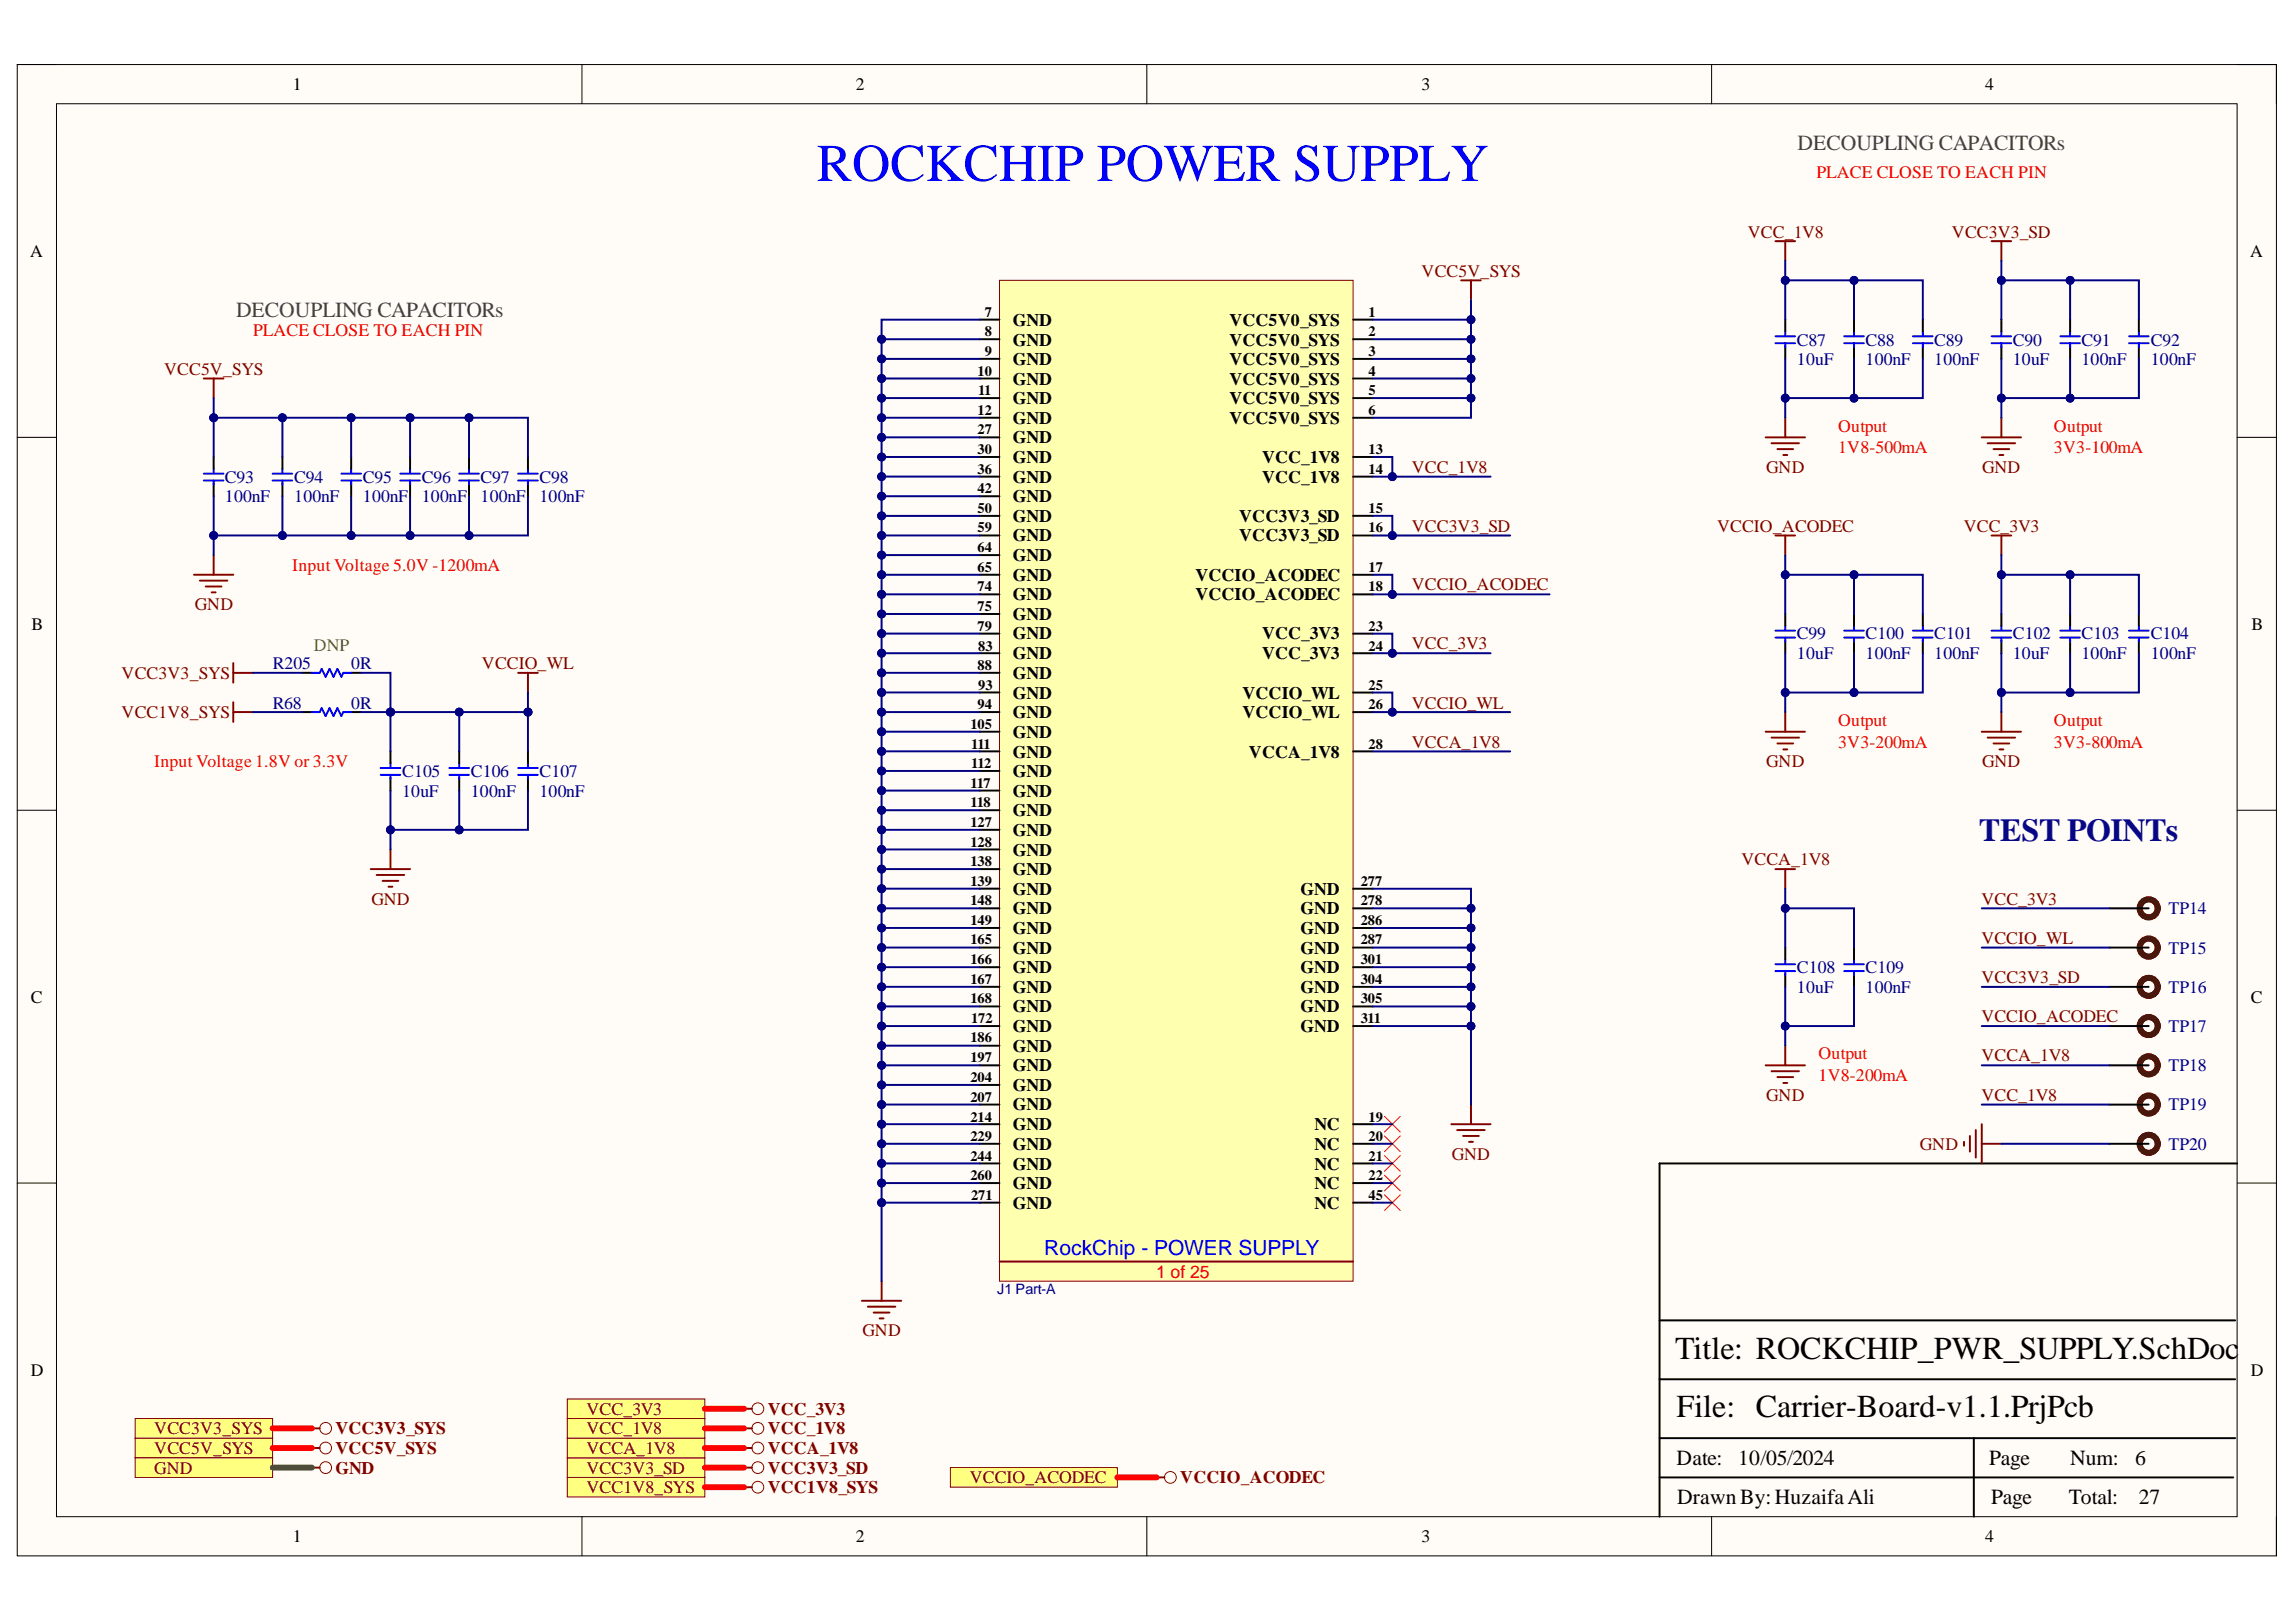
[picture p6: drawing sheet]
<svg xmlns="http://www.w3.org/2000/svg" width="297mm" height="210mm" viewBox="0 0 297 210" stroke-linecap="round" stroke-linejoin="round" font-family="sans-serif">
<defs><g id="words">
<text font-size="6.8" fill="#00f" x="105.7" y="23.4">ROCKCHIP POWER SUPPLY</text>
<text font-size="4.1" fill="#0b0b8e" x="256" y="108.8">TEST POINTs</text>
<g font-size="4.1">
<text x="216.7" y="175.8">Title: ROCKCHIP_PWR_SUPPLY.SchDoc</text>
<text x="216.9" y="183.4">File: Carrier-Board-v1.1.PrjPcb</text>
</g>
<g font-size="2.8" fill="#434343">
<text x="232.6" y="19.4">DECOUPLING CAPACITORs</text>
<text x="30.5" y="41.1">DECOUPLING CAPACITORs</text>
</g>
<g font-size="2.8">
<text x="216.9" y="189.6">Date:</text>
<text x="224.9" y="189.6">10/05/2024</text>
<text x="257.3" y="189.6">Page</text>
<text x="267.8" y="189.6">Num:</text>
<text x="276.2" y="189.6">6</text>
<text x="217" y="194.7">DrawnBy:HuzaifaAli</text>
<text x="257.6" y="194.7">Page</text>
<text x="267.7" y="194.7">Total:</text>
<text x="276.7" y="194.7">27</text>
</g>
<text font-size="2.7" fill="#00f" x="135.1" y="162.5">RockChip - POWER SUPPLY</text>
<g font-size="2.3">
<text x="37.9" y="11.7">1</text>
<text x="110.7" y="11.7">2</text>
<text x="183.9" y="11.7">3</text>
<text x="256.8" y="11.7">4</text>
<text x="3.9" y="33.3">A</text>
<text x="291.1" y="33.3">A</text>
<text x="131" y="42.2">GND</text>
<text x="131" y="47.2">GND</text>
<text x="131" y="44.7">GND</text>
<text x="159" y="42.2">VCC5V0_SYS</text>
<text x="159" y="44.7">VCC5V0_SYS</text>
<text x="159" y="47.2">VCC5V0_SYS</text>
<text x="131" y="52.3">GND</text>
<text x="131" y="49.8">GND</text>
<text x="159" y="49.8">VCC5V0_SYS</text>
<text x="159" y="52.3">VCC5V0_SYS</text>
<text x="131" y="57.4">GND</text>
<text x="131" y="54.9">GND</text>
<text x="131" y="59.9">GND</text>
<text x="159" y="54.9">VCC5V0_SYS</text>
<text x="163.3" y="59.9">VCC_1V8</text>
<text x="131" y="62.5">GND</text>
<text x="131" y="65">GND</text>
<text x="163.3" y="62.5">VCC_1V8</text>
<text x="131" y="70.1">GND</text>
<text x="131" y="67.5">GND</text>
<text x="160.3" y="67.5">VCC3V3_SD</text>
<text x="160.3" y="70.1">VCC3V3_SD</text>
<text x="131" y="75.1">GND</text>
<text x="131" y="77.7">GND</text>
<text x="131" y="72.6">GND</text>
<text x="154.6" y="75.1">VCCIO_ACODEC</text>
<text x="154.6" y="77.7">VCCIO_ACODEC</text>
<text x="4.1" y="81.5">B</text>
<text x="131" y="80.2">GND</text>
<text x="131" y="82.8">GND</text>
<text x="163.3" y="82.8">VCC_3V3</text>
<text x="291.3" y="81.5">B</text>
<text x="131" y="85.3">GND</text>
<text x="131" y="87.8">GND</text>
<text x="163.3" y="85.3">VCC_3V3</text>
<text x="131" y="90.4">GND</text>
<text x="131" y="95.5">GND</text>
<text x="131" y="93">GND</text>
<text x="160.7" y="90.4">VCCIO_WL</text>
<text x="160.7" y="93">VCCIO_WL</text>
<text x="131" y="98.1">GND</text>
<text x="131" y="100.6">GND</text>
<text x="161.6" y="98.1">VCCA_1V8</text>
<text x="131" y="103.1">GND</text>
<text x="131" y="105.7">GND</text>
<text x="131" y="108.2">GND</text>
<text x="131" y="113.3">GND</text>
<text x="131" y="110.7">GND</text>
<text x="131" y="115.8">GND</text>
<text x="131" y="118.3">GND</text>
<text x="168.3" y="115.8">GND</text>
<text x="168.3" y="118.3">GND</text>
<text x="131" y="120.9">GND</text>
<text x="131" y="125.9">GND</text>
<text x="131" y="123.4">GND</text>
<text x="168.3" y="123.4">GND</text>
<text x="168.3" y="120.9">GND</text>
<text x="168.3" y="125.9">GND</text>
<text x="4" y="129.7">C</text>
<text x="131" y="131">GND</text>
<text x="131" y="128.5">GND</text>
<text x="168.3" y="128.5">GND</text>
<text x="168.3" y="131">GND</text>
<text x="291.2" y="129.7">C</text>
<text x="131" y="136.1">GND</text>
<text x="131" y="133.6">GND</text>
<text x="168.3" y="133.6">GND</text>
<text x="131" y="138.6">GND</text>
<text x="131" y="143.7">GND</text>
<text x="131" y="141.2">GND</text>
<text x="131" y="148.9">GND</text>
<text x="131" y="146.2">GND</text>
<text x="170" y="146.2">NC</text>
<text x="170" y="148.9">NC</text>
<text x="131" y="151.4">GND</text>
<text x="131" y="153.9">GND</text>
<text x="170" y="151.4">NC</text>
<text x="170" y="153.9">NC</text>
<text x="131" y="156.5">GND</text>
<text x="170" y="156.5">NC</text>
<text x="4" y="178">D</text>
<text x="291.2" y="178">D</text>
<text x="37.9" y="199.6">1</text>
<text x="110.7" y="199.6">2</text>
<text x="183.9" y="199.6">3</text>
<text x="256.8" y="199.6">4</text>
</g>
<g font-size="2.3" fill="#f00">
<text x="235" y="23.1">PLACE CLOSE TO EACH PIN</text>
<text x="32.7" y="43.4">PLACE CLOSE TO EACH PIN</text>
<text x="237.8" y="58.7">1V8-500mA</text>
<text x="237.8" y="55.9">Output</text>
<text x="265.7" y="58.7">3V3-100mA</text>
<text x="265.7" y="55.9">Output</text>
<text x="37.8" y="73.9">Input Voltage 5.0V -1200mA</text>
<text x="237.8" y="94">Output</text>
<text x="265.7" y="94">Output</text>
<text x="20" y="99.3">Input Voltage 1.8V or 3.3V</text>
<text x="237.8" y="96.8">3V3-200mA</text>
<text x="265.7" y="96.8">3V3-800mA</text>
<text x="235.3" y="137.1">Output</text>
<text x="235.3" y="139.9">1V8-200mA</text>
<text x="149.6" y="165.3">1 of 25</text>
</g>
<g font-size="2.3" fill="#800000">
<text x="183.9" y="35.8">VCC5V_SYS</text>
<text x="226.1" y="30.8">VCC_1V8</text>
<text x="252.5" y="30.8">VCC3V3_SD</text>
<text x="21.2" y="48.5">VCC5V_SYS</text>
<text x="182.6" y="61.2">VCC_1V8</text>
<text x="228.5" y="61.2">GND</text>
<text x="256.4" y="61.2">GND</text>
<text x="182.6" y="68.8">VCC3V3_SD</text>
<text x="222.2" y="68.8">VCCIO_ACODEC</text>
<text x="254" y="68.8">VCC_3V3</text>
<text x="182.6" y="76.4">VCCIO_ACODEC</text>
<text x="25.2" y="78.9">GND</text>
<text x="15.7" y="87.8">VCC3V3_SYS</text>
<text x="62.3" y="86.6">VCCIO_WL</text>
<text x="182.6" y="84">VCC_3V3</text>
<text x="15.7" y="93">VCC1V8_SYS</text>
<text x="182.6" y="91.7">VCCIO_WL</text>
<text x="182.6" y="96.8">VCCA_1V8</text>
<text x="228.5" y="99.3">GND</text>
<text x="256.4" y="99.3">GND</text>
<text x="225.3" y="112">VCCA_1V8</text>
<text x="48.1" y="117.1">GND</text>
<text x="256.3" y="117.1">VCC_3V3</text>
<text x="256.3" y="122.1">VCCIO_WL</text>
<text x="256.3" y="127.2">VCC3V3_SD</text>
<text x="256.3" y="137.4">VCCA_1V8</text>
<text x="256.3" y="132.3">VCCIO_ACODEC</text>
<text x="228.5" y="142.4">GND</text>
<text x="256.3" y="142.4">VCC_1V8</text>
<text x="248.4" y="148.9">GND</text>
<text x="187.8" y="150.1">GND</text>
<text x="111.6" y="172.9">GND</text>
<text x="20" y="185.6">VCC3V3_SYS</text>
<text x="43.4" y="185.6">VCC3V3_SYS</text>
<text x="75.9" y="185.6">VCC_1V8</text>
<text x="75.9" y="183.1">VCC_3V3</text>
<text x="99.3" y="185.6">VCC_1V8</text>
<text x="99.3" y="183.1">VCC_3V3</text>
<text x="20" y="188.2">VCC5V_SYS</text>
<text x="20" y="190.7">GND</text>
<text x="43.4" y="188.2">VCC5V_SYS</text>
<text x="43.4" y="190.7">GND</text>
<text x="75.9" y="190.7">VCC3V3_SD</text>
<text x="75.9" y="188.2">VCCA_1V8</text>
<text x="99.3" y="190.7">VCC3V3_SD</text>
<text x="99.3" y="188.2">VCCA_1V8</text>
<text x="125.5" y="192">VCCIO_ACODEC</text>
<text x="152.7" y="192">VCCIO_ACODEC</text>
<text x="75.9" y="193.2">VCC1V8_SYS</text>
<text x="99.3" y="193.2">VCC1V8_SYS</text>
</g>
<g font-size="2.3" fill="#000080">
<text x="232.5" y="44.7">C87</text>
<text x="232.5" y="47.2">10uF</text>
<text x="241.4" y="44.7">C88</text>
<text x="241.4" y="47.2">100nF</text>
<text x="250.2" y="44.7">C89</text>
<text x="250.2" y="47.2">100nF</text>
<text x="260.4" y="44.7">C90</text>
<text x="260.4" y="47.2">10uF</text>
<text x="269.3" y="44.7">C91</text>
<text x="269.3" y="47.2">100nF</text>
<text x="278.2" y="44.7">C92</text>
<text x="278.2" y="47.2">100nF</text>
<text x="29.1" y="62.5">C93</text>
<text x="29.1" y="65">100nF</text>
<text x="38.1" y="62.5">C94</text>
<text x="38.1" y="65">100nF</text>
<text x="47" y="62.5">C95</text>
<text x="47" y="65">100nF</text>
<text x="54.6" y="62.5">C96</text>
<text x="54.6" y="65">100nF</text>
<text x="62.2" y="62.5">C97</text>
<text x="62.2" y="65">100nF</text>
<text x="69.8" y="62.5">C98</text>
<text x="69.8" y="65">100nF</text>
<text x="232.5" y="82.8">C99</text>
<text x="241.4" y="82.8">C100</text>
<text x="250.2" y="82.8">C101</text>
<text x="260.4" y="82.8">C102</text>
<text x="269.3" y="82.8">C103</text>
<text x="278.2" y="82.8">C104</text>
<text x="35.3" y="86.6">R205</text>
<text x="45.4" y="86.6">0R</text>
<text x="232.5" y="85.3">10uF</text>
<text x="241.4" y="85.3">100nF</text>
<text x="250.2" y="85.3">100nF</text>
<text x="260.4" y="85.3">10uF</text>
<text x="269.3" y="85.3">100nF</text>
<text x="278.2" y="85.3">100nF</text>
<text x="35.3" y="91.7">R68</text>
<text x="45.4" y="91.7">0R</text>
<text x="52" y="100.6">C105</text>
<text x="60.9" y="100.6">C106</text>
<text x="69.8" y="100.6">C107</text>
<text x="52" y="103.1">10uF</text>
<text x="60.9" y="103.1">100nF</text>
<text x="69.8" y="103.1">100nF</text>
<text x="280.5" y="118.3">TP14</text>
<text x="232.5" y="125.9">C108</text>
<text x="241.4" y="125.9">C109</text>
<text x="280.5" y="123.4">TP15</text>
<text x="232.5" y="128.5">10uF</text>
<text x="241.4" y="128.5">100nF</text>
<text x="280.5" y="128.5">TP16</text>
<text x="280.5" y="133.6">TP17</text>
<text x="280.5" y="143.7">TP19</text>
<text x="280.5" y="138.6">TP18</text>
<text x="280.5" y="148.9">TP20</text>
</g>
<text font-size="2.3" fill="#0f0" x="40.6" y="84.3">DNP</text>
<g font-size="1.9">
<text x="127.4" y="41">7</text>
<text x="177.1" y="41">1</text>
<text x="127.4" y="46.1">9</text>
<text x="127.4" y="43.5">8</text>
<text x="177.1" y="43.5">2</text>
<text x="177.1" y="46.1">3</text>
<text x="126.5" y="48.6">10</text>
<text x="126.5" y="53.7">12</text>
<text x="126.6" y="51.1">11</text>
<text x="177.1" y="48.6">4</text>
<text x="177.1" y="51.1">5</text>
<text x="177.1" y="53.7">6</text>
<text x="126.5" y="56.2">27</text>
<text x="126.5" y="58.7">30</text>
<text x="177.1" y="58.7">13</text>
<text x="126.5" y="61.3">36</text>
<text x="126.5" y="63.8">42</text>
<text x="177.1" y="61.3">14</text>
<text x="126.5" y="68.9">59</text>
<text x="126.5" y="71.4">64</text>
<text x="126.5" y="66.4">50</text>
<text x="177.1" y="66.4">15</text>
<text x="177.1" y="68.9">16</text>
<text x="126.5" y="74">65</text>
<text x="126.5" y="76.5">74</text>
<text x="177.1" y="74">17</text>
<text x="177.1" y="76.5">18</text>
<text x="126.5" y="79.1">75</text>
<text x="126.5" y="81.7">79</text>
<text x="177.1" y="81.7">23</text>
<text x="126.5" y="86.7">88</text>
<text x="126.6" y="84.2">83</text>
<text x="126.6" y="89.3">93</text>
<text x="177.1" y="84.2">24</text>
<text x="177.1" y="89.3">25</text>
<text x="125.5" y="94.3">105</text>
<text x="126.5" y="91.8">94</text>
<text x="177.1" y="91.8">26</text>
<text x="125.5" y="101.9">117</text>
<text x="125.6" y="96.9">111</text>
<text x="125.6" y="99.4">112</text>
<text x="177.1" y="96.9">28</text>
<text x="125.5" y="107">127</text>
<text x="125.5" y="104.5">118</text>
<text x="125.5" y="112.1">138</text>
<text x="125.5" y="109.5">128</text>
<text x="125.5" y="114.6">139</text>
<text x="125.5" y="119.7">149</text>
<text x="125.5" y="117.2">148</text>
<text x="176" y="114.6">277</text>
<text x="176" y="117.2">278</text>
<text x="176" y="119.7">286</text>
<text x="125.5" y="124.8">166</text>
<text x="125.5" y="122.2">165</text>
<text x="176" y="122.2">287</text>
<text x="176" y="124.8">301</text>
<text x="125.5" y="129.8">168</text>
<text x="125.5" y="127.3">167</text>
<text x="176" y="127.3">304</text>
<text x="176" y="129.8">305</text>
<text x="125.5" y="134.9">186</text>
<text x="125.5" y="137.4">197</text>
<text x="125.6" y="132.4">172</text>
<text x="176" y="132.4">311</text>
<text x="125.5" y="142.6">207</text>
<text x="125.5" y="140.1">204</text>
<text x="125.5" y="147.7">229</text>
<text x="125.5" y="145.1">214</text>
<text x="177.1" y="145.1">19</text>
<text x="177.1" y="147.7">20</text>
<text x="125.5" y="150.2">244</text>
<text x="125.5" y="152.7">260</text>
<text x="125.6" y="155.3">271</text>
<text x="177.1" y="150.2">21</text>
<text x="177.1" y="155.3">45</text>
<text x="177.1" y="152.7">22</text>
</g>
<text font-size="1.9" fill="#000080" x="129" y="167.4">J1 Part-A</text>
</g></defs>
<path d="M2.2 8.4h292.3v192.9h-292.3z" fill-rule="evenodd" fill="#fffcf8"/>
<path d="M2.2 8.4h292.3v192.9h-292.3z" fill="none" stroke="#000" stroke-width=".13"/>
<path d="M7.3 13.4h282.1v182.9h-282.1z" fill-rule="evenodd" fill="#fffcf8"/>
<g fill="none" stroke="#000" stroke-width=".13">
<path d="M2.2 8.3h5.1M7.3 13.4h282.1v182.9h-282.1zM75.3 8.3v5.1M148.4 8.3v5.1M221.4 8.4v5M289.4 8.4h5.1v5M2.2 56.6h5.1M289.4 56.6h5.1M2.2 104.9h5.1M289.4 104.9h5.1M2.2 153.1h5.1M289.4 153.1h5.1"/>
<path d="M75.3 196.3v5M148.4 196.3v5M221.4 196.3v5M294.5 196.3v5"/>
</g>
<g fill="none" stroke="#000" stroke-width=".25">
<path d="M27.6 59.1v1.6M36.5 59.1v1.6M45.4 59.1v1.6M53.1 59.1v1.6M60.7 59.1v1.6M68.3 59.1v1.6M231 41.4v1.5M231 44.8v1.6M239.9 41.4v1.5M239.9 44.8v1.6M248.8 41.4v1.5M248.8 44.8v1.6"/>
<path d="M258.9 41.4v1.5M258.9 44.8v1.6M267.8 41.4v1.5M267.8 44.8v1.6M276.7 41.4v1.5M276.7 44.8v1.6M27.6 62.6v1.6M36.5 62.6v1.6M45.4 62.6v1.6M53.1 62.6v1.6M60.7 62.6v1.6M68.3 62.6v1.6"/>
<path d="M231 79.5v1.5M239.9 79.5v1.5M248.8 79.5v1.5M258.9 79.5v1.5M267.8 79.5v1.5M276.7 79.5v1.5M39.1 92.1h1.2M39.1 87.1h1.2M45.4 92.1h1.3M45.4 87.1h1.3M50.5 97.2v1.6M59.4 97.2v1.6"/>
<path d="M68.3 97.2v1.6M231 82.9v1.6M239.9 82.9v1.6M248.8 82.9v1.6M258.9 82.9v1.6M267.8 82.9v1.6M276.7 82.9v1.6M50.5 100.7v1.6M59.4 100.7v1.6M68.3 100.7v1.6M272.9 117.5h5.1M231 122.6v1.5"/>
<path d="M231 126.1v1.6M239.9 122.6v1.5M239.9 126.1v1.6M272.9 137.9h5.1M272.9 132.8h5.1M272.9 127.7h5.1M272.9 122.6h5.1M272.9 142.9h5.1M272.9 148h5.1M289.4 150.6h-74.7v45.7M214.7 178.5h74.5M214.7 170.9h74.5"/>
<path d="M214.7 191.2h74.2M214.7 186.1h74.5M255.4 186.1v10.2"/>
</g>
<path d="M179.1 144.5l2.1 2M179.1 147l2.1 2M179.1 149.6l2.1 2M179.1 152.1l2.1 2M179.1 154.6l2.1 2.1M181.2 144.5l-2.1 2M181.2 147l-2.1 2M181.2 149.6l-2.1 2M181.2 152.1l-2.1 2M181.2 154.6l-2.1 2.1" fill="none" stroke="#f00" stroke-width=".13"/>
<g fill="none" stroke="#800000" stroke-width=".25">
<path d="M229.7 31.2h2.5M231 31.2v2.5M257.7 31.2h2.5M258.9 31.2v2.5M26.4 49h2.5M27.6 49v2.5M228.4 56.6h5.1M229.2 57.4h3.5M229.9 58.1h2.1M230.7 58.9h.5M231 54.1v2.5M256.4 56.6h5.1"/>
<path d="M257.1 57.4h3.6M257.9 58.1h2M258.7 58.9h.5M258.9 54.1v2.5M25.1 74.4h5.1M25.9 75.1h3.5M26.6 75.9h2.1M27.4 76.7h.5M27.6 71.8v2.6M229.7 69.3h2.5M231 69.3v2.5M257.7 69.3h2.5"/>
<path d="M258.9 69.3v2.5M30.2 87.1h2.5M30.2 85.8v2.5M30.2 90.9v2.5M30.2 92.1h2.5M67 87.1h2.6M68.3 87.1v2.5M228.4 94.7h5.1M229.2 95.5h3.5M229.9 96.2h2.1M230.7 97h.5M231 92.2v2.5"/>
<path d="M256.4 94.7h5.1M257.1 95.5h3.6M257.9 96.2h2M258.7 97h.5M258.9 92.2v2.5M48 112.5h5.1M48.7 113.2h3.6M49.5 114h2M50.3 114.8h.5M50.5 109.9v2.6M229.7 112.5h2.5M231 112.5v2.5"/>
<path d="M228.4 137.9h5.1M229.2 138.6h3.5M229.9 139.4h2.1M231 135.3v2.6M187.8 145.5h5M188.5 146.2h3.6M189.3 147h2M190 147.8h.6M190.3 142.9v2.6M230.7 140.1h.5M111.5 168.3h5.1M112.3 169.1h3.5"/>
<path d="M113 169.9h2.1M113.8 170.6h.5M114.1 165.8v2.5"/>
</g>
<g fill="none" stroke="#00f" stroke-width=".25">
<path d="M229.7 44.4h2.5M229.7 43.5h2.5M231 42.9v.5M231 44.4v.5M238.6 44.4h2.5M238.6 43.5h2.5M239.9 42.9v.5M239.9 44.4v.5M247.5 44.4h2.5M247.5 43.5h2.5M248.8 42.9v.5M248.8 44.4v.5"/>
<path d="M257.7 44.4h2.5M257.7 43.5h2.5M258.9 42.9v.5M258.9 44.4v.5M266.5 44.4h2.6M266.5 43.5h2.6M267.8 42.9v.5M267.8 44.4v.5M275.4 44.4h2.6M275.4 43.5h2.6M276.7 42.9v.5M276.7 44.4v.5"/>
<path d="M26.4 62.2h2.5M26.4 61.3h2.5M27.6 60.7v.5M27.6 62.2v.5M35.3 62.2h2.5M35.3 61.3h2.5M36.5 60.7v.5M36.5 62.2v.5M44.2 62.2h2.5M44.2 61.3h2.5M45.4 60.7v.5M45.4 62.2v.5"/>
<path d="M51.8 62.2h2.5M51.8 61.3h2.5M53.1 60.7v.5M53.1 62.2v.5M59.4 62.2h2.6M59.4 61.3h2.6M60.7 60.7v.5M60.7 62.2v.5M67 62.2h2.6M67 61.3h2.6M68.3 60.7v.5M68.3 62.2v.5"/>
<path d="M40.3 92.1h1.1l.2-.5 .5 1.1 .5-1.1 .5 1.1 .6-1.1 .5 1.1 .2-.6h1M40.3 87.1h1.1l.2-.5 .5 1 .5-1 .5 1 .6-1 .5 1 .2-.5h1M49.2 99.4h2.6M50.5 98.8v.5M58.1 99.4h2.6M59.4 98.8v.5M67 99.4h2.6M68.3 98.8v.5M229.7 82.5h2.5M229.7 81.6h2.5M231 81v.5M231 82.5v.5"/>
<path d="M238.6 82.5h2.5M238.6 81.6h2.5M239.9 81v.5M239.9 82.5v.5M247.5 82.5h2.5M247.5 81.6h2.5M248.8 81v.5M248.8 82.5v.5M257.7 82.5h2.5M257.7 81.6h2.5M258.9 81v.5M258.9 82.5v.5"/>
<path d="M266.5 82.5h2.6M266.5 81.6h2.6M267.8 81v.5M267.8 82.5v.5M275.4 82.5h2.6M275.4 81.6h2.6M276.7 81v.5M276.7 82.5v.5M49.2 100.3h2.6M50.5 100.3v.5M58.1 100.3h2.6M59.4 100.3v.5"/>
<path d="M67 100.3h2.6M68.3 100.3v.5M229.7 125.7h2.5M229.7 124.8h2.5M231 124.1v.6M231 125.7v.5M238.6 125.7h2.5M238.6 124.8h2.5M239.9 124.1v.6M239.9 125.7v.5"/>
</g>
<g fill="none" stroke="#5b0f00" stroke-width=".76">
<circle cx="278" cy="117.6" r="1.17"/>
<circle cx="278" cy="117.5" r="1.17"/>
<circle cx="278" cy="122.6" r="1.17"/>
<circle cx="278" cy="137.9" r="1.17"/>
<circle cx="278" cy="127.7" r="1.17"/>
<circle cx="278" cy="132.8" r="1.17"/>
<circle cx="278" cy="142.9" r="1.17"/>
<circle cx="278" cy="148" r="1.17"/>
</g>
<path d="M17.5 186.1h17.8v2.6h-17.8z" fill-rule="evenodd" fill="#ffff80"/>
<g fill="none" stroke="#800000" stroke-width=".13">
<path d="M17.5 186.1h17.8v2.6h-17.8z"/>
<circle cx="42.1" cy="187.4" r=".76"/>
</g>
<path d="M40.4 187.4h1" fill="none" stroke="#800000" stroke-width=".25"/>
<path d="M17.5 188.7h17.8v2.5h-17.8z" fill-rule="evenodd" fill="#ffff80"/>
<g fill="none" stroke="#800000" stroke-width=".13">
<path d="M17.5 188.7h17.8v2.5h-17.8z"/>
<circle cx="42.1" cy="189.9" r=".76"/>
</g>
<path d="M40.4 189.9h1" fill="none" stroke="#800000" stroke-width=".25"/>
<path d="M17.5 183.6h17.8v2.5h-17.8z" fill-rule="evenodd" fill="#ffff80"/>
<g fill="none" stroke="#800000" stroke-width=".13">
<path d="M17.5 183.6h17.8v2.5h-17.8z"/>
<circle cx="42.1" cy="184.8" r=".76"/>
</g>
<path d="M40.4 184.8h1" fill="none" stroke="#800000" stroke-width=".25"/>
<path d="M73.4 188.7h17.8v2.5h-17.8z" fill-rule="evenodd" fill="#ffff80"/>
<g fill="none" stroke="#800000" stroke-width=".13">
<path d="M73.4 188.7h17.8v2.5h-17.8z"/>
<circle cx="98" cy="189.9" r=".76"/>
</g>
<path d="M96.3 189.9h1" fill="none" stroke="#800000" stroke-width=".25"/>
<path d="M73.4 191.2h17.8v2.5h-17.8z" fill-rule="evenodd" fill="#ffff80"/>
<g fill="none" stroke="#800000" stroke-width=".13">
<path d="M73.4 191.2h17.8v2.5h-17.8z"/>
<circle cx="98" cy="192.5" r=".76"/>
</g>
<path d="M96.3 192.5h1" fill="none" stroke="#800000" stroke-width=".25"/>
<path d="M123 189.9h21.6v2.6h-21.6z" fill-rule="evenodd" fill="#ffff80"/>
<g fill="none" stroke="#800000" stroke-width=".13">
<path d="M123 189.9h21.6v2.6h-21.6z"/>
<circle cx="151.4" cy="191.2" r=".76"/>
</g>
<path d="M149.6 191.2h1" fill="none" stroke="#800000" stroke-width=".25"/>
<path d="M73.4 186.1h17.8v2.6h-17.8z" fill-rule="evenodd" fill="#ffff80"/>
<g fill="none" stroke="#800000" stroke-width=".13">
<path d="M73.4 186.1h17.8v2.6h-17.8z"/>
<circle cx="98" cy="187.4" r=".76"/>
</g>
<path d="M96.3 187.4h1" fill="none" stroke="#800000" stroke-width=".25"/>
<path d="M73.4 183.6h17.8v2.5h-17.8z" fill-rule="evenodd" fill="#ffff80"/>
<g fill="none" stroke="#800000" stroke-width=".13">
<path d="M73.4 183.6h17.8v2.5h-17.8z"/>
<circle cx="98" cy="184.8" r=".76"/>
</g>
<path d="M96.3 184.8h1" fill="none" stroke="#800000" stroke-width=".25"/>
<path d="M73.4 181h17.8v2.6h-17.8z" fill-rule="evenodd" fill="#ffff80"/>
<g fill="none" stroke="#800000" stroke-width=".13">
<path d="M73.4 181h17.8v2.6h-17.8z"/>
<circle cx="98" cy="182.3" r=".76"/>
</g>
<path d="M189 36.3h2.6M190.3 36.3v2.5M96.3 182.3h1" fill="none" stroke="#800000" stroke-width=".25"/>
<path d="M129.3 36.3h45.8v129.5h-45.8z" fill-rule="evenodd" fill="#ffffb0"/>
<path d="M129.3 36.3h45.8v129.5h-45.8z" fill="none" stroke="#800000" stroke-width=".13"/>
<path d="M129.3 163.3h45.8" fill="none" stroke="#800000" stroke-width=".25"/>
<g fill="none" stroke="#000" stroke-width=".25">
<path d="M126.8 51.5h2.5M126.8 56.6h2.5M126.8 41.4h2.5M126.8 46.4h2.5M126.8 43.9h2.5M126.8 49h2.5M126.8 54.1h2.5M126.8 59.1h2.5M175.1 51.5h2.5M175.1 41.4h2.5M175.1 46.4h2.5M175.1 43.9h2.5"/>
<path d="M175.1 49h2.5M175.1 59.1h2.5M175.1 54.1h2.5M126.8 74.4h2.5M126.8 79.5h2.5M126.8 69.3h2.5M126.8 61.7h2.5M126.8 64.2h2.5M126.8 76.9h2.5M126.8 71.8h2.5M126.8 66.8h2.5M175.1 74.4h2.5"/>
<path d="M175.1 69.3h2.5M175.1 61.7h2.5M175.1 76.9h2.5M175.1 66.8h2.5M126.8 82h2.5M126.8 84.5h2.5M126.8 89.6h2.5M126.8 94.7h2.5M126.8 97.2h2.5M126.8 99.8h2.5M126.8 92.1h2.5M126.8 87.1h2.5"/>
<path d="M175.1 82h2.5M175.1 84.5h2.5M175.1 89.6h2.5M175.1 97.2h2.5M175.1 92.2h2.5M126.8 115h2.5M126.8 102.3h2.5M126.8 107.4h2.5M126.8 117.5h2.5M126.8 112.5h2.5M126.8 109.9h2.5M126.8 104.9h2.5"/>
<path d="M175.1 115h2.5M175.1 117.5h2.5M126.8 120.1h2.5M126.8 125.2h2.5M126.8 130.2h2.5M126.8 122.6h2.5M126.8 135.3h2.5M126.8 137.9h2.5M126.8 127.7h2.5M126.8 132.8h2.5M175.1 120.1h2.5M175.1 125.2h2.5"/>
<path d="M175.1 130.2h2.5M175.1 122.6h2.5M175.1 127.7h2.5M175.1 132.8h2.5M126.8 148h2.5M126.8 150.6h2.5M126.8 142.9h2.5M126.8 140.4h2.5M126.8 153.1h2.5M126.8 145.5h2.5M126.8 155.6h2.5M175.1 148h2.5"/>
<path d="M175.1 150.6h2.5M175.1 153.1h2.5M175.1 145.5h2.5M175.1 155.6h2.5"/>
</g>
<path d="M126.8 41.4h-12.7v114.2h12.7" fill="none" stroke="#000080" stroke-width=".25"/>
<circle cx="114.1" cy="43.9" r=".51" fill="#000080"/>
<circle cx="114.1" cy="43.9" r=".51" fill="none" stroke="#000080" stroke-width=".13"/>
<circle cx="114.1" cy="46.4" r=".51" fill="#000080"/>
<circle cx="114.1" cy="46.4" r=".51" fill="none" stroke="#000080" stroke-width=".13"/>
<circle cx="114.1" cy="49" r=".51" fill="#000080"/>
<circle cx="114.1" cy="49" r=".51" fill="none" stroke="#000080" stroke-width=".13"/>
<circle cx="114.1" cy="51.5" r=".51" fill="#000080"/>
<circle cx="114.1" cy="51.5" r=".51" fill="none" stroke="#000080" stroke-width=".13"/>
<circle cx="114.1" cy="54.1" r=".51" fill="#000080"/>
<circle cx="114.1" cy="54.1" r=".51" fill="none" stroke="#000080" stroke-width=".13"/>
<circle cx="114.1" cy="56.6" r=".51" fill="#000080"/>
<circle cx="114.1" cy="56.6" r=".51" fill="none" stroke="#000080" stroke-width=".13"/>
<circle cx="114.1" cy="59.1" r=".51" fill="#000080"/>
<circle cx="114.1" cy="59.1" r=".51" fill="none" stroke="#000080" stroke-width=".13"/>
<circle cx="114.1" cy="61.7" r=".51" fill="#000080"/>
<circle cx="114.1" cy="61.7" r=".51" fill="none" stroke="#000080" stroke-width=".13"/>
<circle cx="114.1" cy="64.2" r=".51" fill="#000080"/>
<circle cx="114.1" cy="64.2" r=".51" fill="none" stroke="#000080" stroke-width=".13"/>
<circle cx="114.1" cy="66.8" r=".51" fill="#000080"/>
<circle cx="114.1" cy="66.8" r=".51" fill="none" stroke="#000080" stroke-width=".13"/>
<circle cx="114.1" cy="69.3" r=".51" fill="#000080"/>
<circle cx="114.1" cy="69.3" r=".51" fill="none" stroke="#000080" stroke-width=".13"/>
<circle cx="114.1" cy="71.8" r=".51" fill="#000080"/>
<circle cx="114.1" cy="71.8" r=".51" fill="none" stroke="#000080" stroke-width=".13"/>
<circle cx="114.1" cy="74.4" r=".51" fill="#000080"/>
<circle cx="114.1" cy="74.4" r=".51" fill="none" stroke="#000080" stroke-width=".13"/>
<circle cx="114.1" cy="76.9" r=".51" fill="#000080"/>
<circle cx="114.1" cy="76.9" r=".51" fill="none" stroke="#000080" stroke-width=".13"/>
<circle cx="114.1" cy="79.5" r=".51" fill="#000080"/>
<circle cx="114.1" cy="79.5" r=".51" fill="none" stroke="#000080" stroke-width=".13"/>
<circle cx="114.1" cy="82" r=".51" fill="#000080"/>
<circle cx="114.1" cy="82" r=".51" fill="none" stroke="#000080" stroke-width=".13"/>
<circle cx="114.1" cy="84.5" r=".51" fill="#000080"/>
<circle cx="114.1" cy="84.5" r=".51" fill="none" stroke="#000080" stroke-width=".13"/>
<circle cx="114.1" cy="87.1" r=".51" fill="#000080"/>
<circle cx="114.1" cy="87.1" r=".51" fill="none" stroke="#000080" stroke-width=".13"/>
<circle cx="114.1" cy="89.6" r=".51" fill="#000080"/>
<circle cx="114.1" cy="89.6" r=".51" fill="none" stroke="#000080" stroke-width=".13"/>
<circle cx="114.1" cy="92.1" r=".51" fill="#000080"/>
<circle cx="114.1" cy="92.1" r=".51" fill="none" stroke="#000080" stroke-width=".13"/>
<circle cx="114.1" cy="94.7" r=".51" fill="#000080"/>
<circle cx="114.1" cy="94.7" r=".51" fill="none" stroke="#000080" stroke-width=".13"/>
<circle cx="114.1" cy="97.2" r=".51" fill="#000080"/>
<circle cx="114.1" cy="97.2" r=".51" fill="none" stroke="#000080" stroke-width=".13"/>
<circle cx="114.1" cy="99.8" r=".51" fill="#000080"/>
<circle cx="114.1" cy="99.8" r=".51" fill="none" stroke="#000080" stroke-width=".13"/>
<circle cx="114.1" cy="102.3" r=".51" fill="#000080"/>
<circle cx="114.1" cy="102.3" r=".51" fill="none" stroke="#000080" stroke-width=".13"/>
<circle cx="114.1" cy="104.9" r=".51" fill="#000080"/>
<circle cx="114.1" cy="104.9" r=".51" fill="none" stroke="#000080" stroke-width=".13"/>
<circle cx="114.1" cy="107.4" r=".51" fill="#000080"/>
<circle cx="114.1" cy="107.4" r=".51" fill="none" stroke="#000080" stroke-width=".13"/>
<circle cx="114.1" cy="109.9" r=".51" fill="#000080"/>
<circle cx="114.1" cy="109.9" r=".51" fill="none" stroke="#000080" stroke-width=".13"/>
<circle cx="114.1" cy="112.5" r=".51" fill="#000080"/>
<circle cx="114.1" cy="112.5" r=".51" fill="none" stroke="#000080" stroke-width=".13"/>
<circle cx="114.1" cy="115" r=".51" fill="#000080"/>
<circle cx="114.1" cy="115" r=".51" fill="none" stroke="#000080" stroke-width=".13"/>
<circle cx="114.1" cy="117.5" r=".51" fill="#000080"/>
<circle cx="114.1" cy="117.5" r=".51" fill="none" stroke="#000080" stroke-width=".13"/>
<circle cx="114.1" cy="120.1" r=".51" fill="#000080"/>
<circle cx="114.1" cy="120.1" r=".51" fill="none" stroke="#000080" stroke-width=".13"/>
<circle cx="114.1" cy="122.6" r=".51" fill="#000080"/>
<circle cx="114.1" cy="122.6" r=".51" fill="none" stroke="#000080" stroke-width=".13"/>
<circle cx="114.1" cy="125.2" r=".51" fill="#000080"/>
<circle cx="114.1" cy="125.2" r=".51" fill="none" stroke="#000080" stroke-width=".13"/>
<circle cx="114.1" cy="127.7" r=".51" fill="#000080"/>
<circle cx="114.1" cy="127.7" r=".51" fill="none" stroke="#000080" stroke-width=".13"/>
<circle cx="114.1" cy="130.2" r=".51" fill="#000080"/>
<circle cx="114.1" cy="130.2" r=".51" fill="none" stroke="#000080" stroke-width=".13"/>
<circle cx="114.1" cy="132.8" r=".51" fill="#000080"/>
<circle cx="114.1" cy="132.8" r=".51" fill="none" stroke="#000080" stroke-width=".13"/>
<circle cx="114.1" cy="135.3" r=".51" fill="#000080"/>
<circle cx="114.1" cy="135.3" r=".51" fill="none" stroke="#000080" stroke-width=".13"/>
<circle cx="114.1" cy="137.9" r=".51" fill="#000080"/>
<circle cx="114.1" cy="137.9" r=".51" fill="none" stroke="#000080" stroke-width=".13"/>
<circle cx="114.1" cy="140.4" r=".51" fill="#000080"/>
<circle cx="114.1" cy="140.4" r=".51" fill="none" stroke="#000080" stroke-width=".13"/>
<circle cx="114.1" cy="142.9" r=".51" fill="#000080"/>
<circle cx="114.1" cy="142.9" r=".51" fill="none" stroke="#000080" stroke-width=".13"/>
<circle cx="114.1" cy="145.5" r=".51" fill="#000080"/>
<circle cx="114.1" cy="145.5" r=".51" fill="none" stroke="#000080" stroke-width=".13"/>
<circle cx="114.1" cy="148" r=".51" fill="#000080"/>
<circle cx="114.1" cy="148" r=".51" fill="none" stroke="#000080" stroke-width=".13"/>
<circle cx="114.1" cy="150.6" r=".51" fill="#000080"/>
<circle cx="114.1" cy="150.6" r=".51" fill="none" stroke="#000080" stroke-width=".13"/>
<circle cx="114.1" cy="153.1" r=".51" fill="#000080"/>
<circle cx="114.1" cy="153.1" r=".51" fill="none" stroke="#000080" stroke-width=".13"/>
<circle cx="114.1" cy="155.6" r=".51" fill="#000080"/>
<circle cx="114.1" cy="155.6" r=".51" fill="none" stroke="#000080" stroke-width=".13"/>
<path d="M114.1 155.6v10.2" fill="none" stroke="#000080" stroke-width=".25"/>
<circle cx="114.1" cy="155.6" r=".51" fill="#000080"/>
<circle cx="114.1" cy="155.6" r=".51" fill="none" stroke="#000080" stroke-width=".13"/>
<path d="M114.1 43.9h12.7" fill="none" stroke="#000080" stroke-width=".25"/>
<circle cx="114.1" cy="43.9" r=".51" fill="#000080"/>
<circle cx="114.1" cy="43.9" r=".51" fill="none" stroke="#000080" stroke-width=".13"/>
<path d="M114.1 46.4h12.7" fill="none" stroke="#000080" stroke-width=".25"/>
<circle cx="114.1" cy="46.4" r=".51" fill="#000080"/>
<circle cx="114.1" cy="46.4" r=".51" fill="none" stroke="#000080" stroke-width=".13"/>
<path d="M114.1 49h12.7" fill="none" stroke="#000080" stroke-width=".25"/>
<circle cx="114.1" cy="49" r=".51" fill="#000080"/>
<circle cx="114.1" cy="49" r=".51" fill="none" stroke="#000080" stroke-width=".13"/>
<path d="M114.1 51.5h12.7" fill="none" stroke="#000080" stroke-width=".25"/>
<circle cx="114.1" cy="51.5" r=".51" fill="#000080"/>
<circle cx="114.1" cy="51.5" r=".51" fill="none" stroke="#000080" stroke-width=".13"/>
<path d="M114.1 54.1h12.7" fill="none" stroke="#000080" stroke-width=".25"/>
<circle cx="114.1" cy="54.1" r=".51" fill="#000080"/>
<circle cx="114.1" cy="54.1" r=".51" fill="none" stroke="#000080" stroke-width=".13"/>
<path d="M114.1 56.6h12.7" fill="none" stroke="#000080" stroke-width=".25"/>
<circle cx="114.1" cy="56.6" r=".51" fill="#000080"/>
<circle cx="114.1" cy="56.6" r=".51" fill="none" stroke="#000080" stroke-width=".13"/>
<path d="M114.1 59.1h12.7" fill="none" stroke="#000080" stroke-width=".25"/>
<circle cx="114.1" cy="59.1" r=".51" fill="#000080"/>
<circle cx="114.1" cy="59.1" r=".51" fill="none" stroke="#000080" stroke-width=".13"/>
<path d="M114.1 61.7h12.7" fill="none" stroke="#000080" stroke-width=".25"/>
<circle cx="114.1" cy="61.7" r=".51" fill="#000080"/>
<circle cx="114.1" cy="61.7" r=".51" fill="none" stroke="#000080" stroke-width=".13"/>
<path d="M114.1 64.2h12.7" fill="none" stroke="#000080" stroke-width=".25"/>
<circle cx="114.1" cy="64.2" r=".51" fill="#000080"/>
<circle cx="114.1" cy="64.2" r=".51" fill="none" stroke="#000080" stroke-width=".13"/>
<path d="M114.1 66.8h12.7" fill="none" stroke="#000080" stroke-width=".25"/>
<circle cx="114.1" cy="66.8" r=".51" fill="#000080"/>
<circle cx="114.1" cy="66.8" r=".51" fill="none" stroke="#000080" stroke-width=".13"/>
<path d="M114.1 69.3h12.7" fill="none" stroke="#000080" stroke-width=".25"/>
<circle cx="114.1" cy="69.3" r=".51" fill="#000080"/>
<circle cx="114.1" cy="69.3" r=".51" fill="none" stroke="#000080" stroke-width=".13"/>
<path d="M114.1 71.8h12.7" fill="none" stroke="#000080" stroke-width=".25"/>
<circle cx="114.1" cy="71.8" r=".51" fill="#000080"/>
<circle cx="114.1" cy="71.8" r=".51" fill="none" stroke="#000080" stroke-width=".13"/>
<path d="M114.1 74.4h12.7" fill="none" stroke="#000080" stroke-width=".25"/>
<circle cx="114.1" cy="74.4" r=".51" fill="#000080"/>
<circle cx="114.1" cy="74.4" r=".51" fill="none" stroke="#000080" stroke-width=".13"/>
<path d="M114.1 76.9h12.7" fill="none" stroke="#000080" stroke-width=".25"/>
<circle cx="114.1" cy="76.9" r=".51" fill="#000080"/>
<circle cx="114.1" cy="76.9" r=".51" fill="none" stroke="#000080" stroke-width=".13"/>
<path d="M114.1 79.5h12.7" fill="none" stroke="#000080" stroke-width=".25"/>
<circle cx="114.1" cy="79.5" r=".51" fill="#000080"/>
<circle cx="114.1" cy="79.5" r=".51" fill="none" stroke="#000080" stroke-width=".13"/>
<path d="M114.1 82h12.7" fill="none" stroke="#000080" stroke-width=".25"/>
<circle cx="114.1" cy="82" r=".51" fill="#000080"/>
<circle cx="114.1" cy="82" r=".51" fill="none" stroke="#000080" stroke-width=".13"/>
<path d="M114.1 84.5h12.7" fill="none" stroke="#000080" stroke-width=".25"/>
<circle cx="114.1" cy="84.5" r=".51" fill="#000080"/>
<circle cx="114.1" cy="84.5" r=".51" fill="none" stroke="#000080" stroke-width=".13"/>
<path d="M114.1 87.1h12.7" fill="none" stroke="#000080" stroke-width=".25"/>
<circle cx="114.1" cy="87.1" r=".51" fill="#000080"/>
<circle cx="114.1" cy="87.1" r=".51" fill="none" stroke="#000080" stroke-width=".13"/>
<path d="M114.1 89.6h12.7" fill="none" stroke="#000080" stroke-width=".25"/>
<circle cx="114.1" cy="89.6" r=".51" fill="#000080"/>
<circle cx="114.1" cy="89.6" r=".51" fill="none" stroke="#000080" stroke-width=".13"/>
<path d="M114.1 92.1h12.7" fill="none" stroke="#000080" stroke-width=".25"/>
<circle cx="114.1" cy="92.1" r=".51" fill="#000080"/>
<circle cx="114.1" cy="92.1" r=".51" fill="none" stroke="#000080" stroke-width=".13"/>
<path d="M114.1 94.7h12.7" fill="none" stroke="#000080" stroke-width=".25"/>
<circle cx="114.1" cy="94.7" r=".51" fill="#000080"/>
<circle cx="114.1" cy="94.7" r=".51" fill="none" stroke="#000080" stroke-width=".13"/>
<path d="M114.1 97.2h12.7" fill="none" stroke="#000080" stroke-width=".25"/>
<circle cx="114.1" cy="97.2" r=".51" fill="#000080"/>
<circle cx="114.1" cy="97.2" r=".51" fill="none" stroke="#000080" stroke-width=".13"/>
<path d="M114.1 99.8h12.7" fill="none" stroke="#000080" stroke-width=".25"/>
<circle cx="114.1" cy="99.8" r=".51" fill="#000080"/>
<circle cx="114.1" cy="99.8" r=".51" fill="none" stroke="#000080" stroke-width=".13"/>
<path d="M114.1 102.3h12.7" fill="none" stroke="#000080" stroke-width=".25"/>
<circle cx="114.1" cy="102.3" r=".51" fill="#000080"/>
<circle cx="114.1" cy="102.3" r=".51" fill="none" stroke="#000080" stroke-width=".13"/>
<path d="M114.1 104.9h12.7" fill="none" stroke="#000080" stroke-width=".25"/>
<circle cx="114.1" cy="104.9" r=".51" fill="#000080"/>
<circle cx="114.1" cy="104.9" r=".51" fill="none" stroke="#000080" stroke-width=".13"/>
<path d="M114.1 107.4h12.7" fill="none" stroke="#000080" stroke-width=".25"/>
<circle cx="114.1" cy="107.4" r=".51" fill="#000080"/>
<circle cx="114.1" cy="107.4" r=".51" fill="none" stroke="#000080" stroke-width=".13"/>
<path d="M114.1 109.9h12.7" fill="none" stroke="#000080" stroke-width=".25"/>
<circle cx="114.1" cy="109.9" r=".51" fill="#000080"/>
<circle cx="114.1" cy="109.9" r=".51" fill="none" stroke="#000080" stroke-width=".13"/>
<path d="M114.1 112.5h12.7" fill="none" stroke="#000080" stroke-width=".25"/>
<circle cx="114.1" cy="112.5" r=".51" fill="#000080"/>
<circle cx="114.1" cy="112.5" r=".51" fill="none" stroke="#000080" stroke-width=".13"/>
<path d="M114.1 115h12.7" fill="none" stroke="#000080" stroke-width=".25"/>
<circle cx="114.1" cy="115" r=".51" fill="#000080"/>
<circle cx="114.1" cy="115" r=".51" fill="none" stroke="#000080" stroke-width=".13"/>
<path d="M114.1 117.5h12.7" fill="none" stroke="#000080" stroke-width=".25"/>
<circle cx="114.1" cy="117.5" r=".51" fill="#000080"/>
<circle cx="114.1" cy="117.5" r=".51" fill="none" stroke="#000080" stroke-width=".13"/>
<path d="M114.1 120.1h12.7" fill="none" stroke="#000080" stroke-width=".25"/>
<circle cx="114.1" cy="120.1" r=".51" fill="#000080"/>
<circle cx="114.1" cy="120.1" r=".51" fill="none" stroke="#000080" stroke-width=".13"/>
<path d="M114.1 122.6h12.7" fill="none" stroke="#000080" stroke-width=".25"/>
<circle cx="114.1" cy="122.6" r=".51" fill="#000080"/>
<circle cx="114.1" cy="122.6" r=".51" fill="none" stroke="#000080" stroke-width=".13"/>
<path d="M114.1 125.2h12.7" fill="none" stroke="#000080" stroke-width=".25"/>
<circle cx="114.1" cy="125.2" r=".51" fill="#000080"/>
<circle cx="114.1" cy="125.2" r=".51" fill="none" stroke="#000080" stroke-width=".13"/>
<path d="M114.1 127.7h12.7" fill="none" stroke="#000080" stroke-width=".25"/>
<circle cx="114.1" cy="127.7" r=".51" fill="#000080"/>
<circle cx="114.1" cy="127.7" r=".51" fill="none" stroke="#000080" stroke-width=".13"/>
<path d="M114.1 130.2h12.7" fill="none" stroke="#000080" stroke-width=".25"/>
<circle cx="114.1" cy="130.2" r=".51" fill="#000080"/>
<circle cx="114.1" cy="130.2" r=".51" fill="none" stroke="#000080" stroke-width=".13"/>
<path d="M114.1 132.8h12.7" fill="none" stroke="#000080" stroke-width=".25"/>
<circle cx="114.1" cy="132.8" r=".51" fill="#000080"/>
<circle cx="114.1" cy="132.8" r=".51" fill="none" stroke="#000080" stroke-width=".13"/>
<path d="M114.1 135.3h12.7" fill="none" stroke="#000080" stroke-width=".25"/>
<circle cx="114.1" cy="135.3" r=".51" fill="#000080"/>
<circle cx="114.1" cy="135.3" r=".51" fill="none" stroke="#000080" stroke-width=".13"/>
<path d="M114.1 137.9h12.7" fill="none" stroke="#000080" stroke-width=".25"/>
<circle cx="114.1" cy="137.9" r=".51" fill="#000080"/>
<circle cx="114.1" cy="137.9" r=".51" fill="none" stroke="#000080" stroke-width=".13"/>
<path d="M114.1 140.4h12.7" fill="none" stroke="#000080" stroke-width=".25"/>
<circle cx="114.1" cy="140.4" r=".51" fill="#000080"/>
<circle cx="114.1" cy="140.4" r=".51" fill="none" stroke="#000080" stroke-width=".13"/>
<path d="M114.1 142.9h12.7" fill="none" stroke="#000080" stroke-width=".25"/>
<circle cx="114.1" cy="142.9" r=".51" fill="#000080"/>
<circle cx="114.1" cy="142.9" r=".51" fill="none" stroke="#000080" stroke-width=".13"/>
<path d="M114.1 145.5h12.7" fill="none" stroke="#000080" stroke-width=".25"/>
<circle cx="114.1" cy="145.5" r=".51" fill="#000080"/>
<circle cx="114.1" cy="145.5" r=".51" fill="none" stroke="#000080" stroke-width=".13"/>
<path d="M114.1 148h12.7" fill="none" stroke="#000080" stroke-width=".25"/>
<circle cx="114.1" cy="148" r=".51" fill="#000080"/>
<circle cx="114.1" cy="148" r=".51" fill="none" stroke="#000080" stroke-width=".13"/>
<path d="M114.1 150.6h12.7" fill="none" stroke="#000080" stroke-width=".25"/>
<circle cx="114.1" cy="150.6" r=".51" fill="#000080"/>
<circle cx="114.1" cy="150.6" r=".51" fill="none" stroke="#000080" stroke-width=".13"/>
<path d="M114.1 153.1h12.7" fill="none" stroke="#000080" stroke-width=".25"/>
<circle cx="114.1" cy="153.1" r=".51" fill="#000080"/>
<circle cx="114.1" cy="153.1" r=".51" fill="none" stroke="#000080" stroke-width=".13"/>
<path d="M177.6 117.5h12.7" fill="none" stroke="#000080" stroke-width=".25"/>
<circle cx="190.3" cy="117.5" r=".51" fill="#000080"/>
<circle cx="190.3" cy="117.5" r=".51" fill="none" stroke="#000080" stroke-width=".13"/>
<path d="M177.6 120.1h12.7" fill="none" stroke="#000080" stroke-width=".25"/>
<circle cx="190.3" cy="120.1" r=".51" fill="#000080"/>
<circle cx="190.3" cy="120.1" r=".51" fill="none" stroke="#000080" stroke-width=".13"/>
<path d="M177.6 122.6h12.7" fill="none" stroke="#000080" stroke-width=".25"/>
<circle cx="190.3" cy="122.6" r=".51" fill="#000080"/>
<circle cx="190.3" cy="122.6" r=".51" fill="none" stroke="#000080" stroke-width=".13"/>
<path d="M177.6 125.2h12.7" fill="none" stroke="#000080" stroke-width=".25"/>
<circle cx="190.3" cy="125.2" r=".51" fill="#000080"/>
<circle cx="190.3" cy="125.2" r=".51" fill="none" stroke="#000080" stroke-width=".13"/>
<path d="M177.6 127.7h12.7" fill="none" stroke="#000080" stroke-width=".25"/>
<circle cx="190.3" cy="127.7" r=".51" fill="#000080"/>
<circle cx="190.3" cy="127.7" r=".51" fill="none" stroke="#000080" stroke-width=".13"/>
<path d="M177.6 130.2h12.7" fill="none" stroke="#000080" stroke-width=".25"/>
<circle cx="190.3" cy="130.2" r=".51" fill="#000080"/>
<circle cx="190.3" cy="130.2" r=".51" fill="none" stroke="#000080" stroke-width=".13"/>
<path d="M177.6 132.8h12.7" fill="none" stroke="#000080" stroke-width=".25"/>
<circle cx="190.3" cy="132.8" r=".51" fill="#000080"/>
<circle cx="190.3" cy="132.8" r=".51" fill="none" stroke="#000080" stroke-width=".13"/>
<path d="M177.6 43.9h12.7" fill="none" stroke="#000080" stroke-width=".25"/>
<circle cx="190.3" cy="43.9" r=".51" fill="#000080"/>
<circle cx="190.3" cy="43.9" r=".51" fill="none" stroke="#000080" stroke-width=".13"/>
<path d="M177.6 46.4h12.7" fill="none" stroke="#000080" stroke-width=".25"/>
<circle cx="190.3" cy="46.4" r=".51" fill="#000080"/>
<circle cx="190.3" cy="46.4" r=".51" fill="none" stroke="#000080" stroke-width=".13"/>
<path d="M177.6 49h12.7" fill="none" stroke="#000080" stroke-width=".25"/>
<circle cx="190.3" cy="49" r=".51" fill="#000080"/>
<circle cx="190.3" cy="49" r=".51" fill="none" stroke="#000080" stroke-width=".13"/>
<path d="M177.6 51.5h12.7" fill="none" stroke="#000080" stroke-width=".25"/>
<circle cx="190.3" cy="51.5" r=".51" fill="#000080"/>
<circle cx="190.3" cy="51.5" r=".51" fill="none" stroke="#000080" stroke-width=".13"/>
<path d="M177.6 59.1h2.5v2.6" fill="none" stroke="#000080" stroke-width=".25"/>
<circle cx="180.1" cy="61.7" r=".51" fill="#000080"/>
<circle cx="180.1" cy="61.7" r=".51" fill="none" stroke="#000080" stroke-width=".13"/>
<path d="M177.6 61.7h15.2" fill="none" stroke="#000080" stroke-width=".25"/>
<circle cx="180.1" cy="61.7" r=".51" fill="#000080"/>
<circle cx="180.1" cy="61.7" r=".51" fill="none" stroke="#000080" stroke-width=".13"/>
<path d="M177.6 66.8h2.5v2.5" fill="none" stroke="#000080" stroke-width=".25"/>
<circle cx="180.1" cy="69.3" r=".51" fill="#000080"/>
<circle cx="180.1" cy="69.3" r=".51" fill="none" stroke="#000080" stroke-width=".13"/>
<path d="M177.6 69.3h17.8" fill="none" stroke="#000080" stroke-width=".25"/>
<circle cx="180.1" cy="69.3" r=".51" fill="#000080"/>
<circle cx="180.1" cy="69.3" r=".51" fill="none" stroke="#000080" stroke-width=".13"/>
<path d="M177.6 74.4h2.5v2.5" fill="none" stroke="#000080" stroke-width=".25"/>
<circle cx="180.1" cy="76.9" r=".51" fill="#000080"/>
<circle cx="180.1" cy="76.9" r=".51" fill="none" stroke="#000080" stroke-width=".13"/>
<path d="M177.6 76.9h22.9" fill="none" stroke="#000080" stroke-width=".25"/>
<circle cx="180.1" cy="76.9" r=".51" fill="#000080"/>
<circle cx="180.1" cy="76.9" r=".51" fill="none" stroke="#000080" stroke-width=".13"/>
<path d="M177.6 82h2.5v2.5" fill="none" stroke="#000080" stroke-width=".25"/>
<circle cx="180.1" cy="84.5" r=".51" fill="#000080"/>
<circle cx="180.1" cy="84.5" r=".51" fill="none" stroke="#000080" stroke-width=".13"/>
<path d="M177.6 84.5h15.2" fill="none" stroke="#000080" stroke-width=".25"/>
<circle cx="180.1" cy="84.5" r=".51" fill="#000080"/>
<circle cx="180.1" cy="84.5" r=".51" fill="none" stroke="#000080" stroke-width=".13"/>
<path d="M177.6 89.6h2.5v2.6M177.6 97.2h17.8" fill="none" stroke="#000080" stroke-width=".25"/>
<circle cx="180.1" cy="92.2" r=".51" fill="#000080"/>
<circle cx="180.1" cy="92.2" r=".51" fill="none" stroke="#000080" stroke-width=".13"/>
<path d="M177.6 92.2h17.8" fill="none" stroke="#000080" stroke-width=".25"/>
<circle cx="180.1" cy="92.2" r=".51" fill="#000080"/>
<circle cx="180.1" cy="92.2" r=".51" fill="none" stroke="#000080" stroke-width=".13"/>
<path d="M177.6 115h12.7v27.9" fill="none" stroke="#000080" stroke-width=".25"/>
<circle cx="190.3" cy="132.8" r=".51" fill="#000080"/>
<circle cx="190.3" cy="132.8" r=".51" fill="none" stroke="#000080" stroke-width=".13"/>
<circle cx="190.3" cy="130.2" r=".51" fill="#000080"/>
<circle cx="190.3" cy="130.2" r=".51" fill="none" stroke="#000080" stroke-width=".13"/>
<circle cx="190.3" cy="127.7" r=".51" fill="#000080"/>
<circle cx="190.3" cy="127.7" r=".51" fill="none" stroke="#000080" stroke-width=".13"/>
<circle cx="190.3" cy="125.2" r=".51" fill="#000080"/>
<circle cx="190.3" cy="125.2" r=".51" fill="none" stroke="#000080" stroke-width=".13"/>
<circle cx="190.3" cy="122.6" r=".51" fill="#000080"/>
<circle cx="190.3" cy="122.6" r=".51" fill="none" stroke="#000080" stroke-width=".13"/>
<circle cx="190.3" cy="120.1" r=".51" fill="#000080"/>
<circle cx="190.3" cy="120.1" r=".51" fill="none" stroke="#000080" stroke-width=".13"/>
<circle cx="190.3" cy="117.5" r=".51" fill="#000080"/>
<circle cx="190.3" cy="117.5" r=".51" fill="none" stroke="#000080" stroke-width=".13"/>
<path d="M177.6 41.4h12.7v12.7h-12.7" fill="none" stroke="#000080" stroke-width=".25"/>
<circle cx="190.3" cy="51.5" r=".51" fill="#000080"/>
<circle cx="190.3" cy="51.5" r=".51" fill="none" stroke="#000080" stroke-width=".13"/>
<circle cx="190.3" cy="49" r=".51" fill="#000080"/>
<circle cx="190.3" cy="49" r=".51" fill="none" stroke="#000080" stroke-width=".13"/>
<circle cx="190.3" cy="46.4" r=".51" fill="#000080"/>
<circle cx="190.3" cy="46.4" r=".51" fill="none" stroke="#000080" stroke-width=".13"/>
<circle cx="190.3" cy="43.9" r=".51" fill="#000080"/>
<circle cx="190.3" cy="43.9" r=".51" fill="none" stroke="#000080" stroke-width=".13"/>
<circle cx="190.3" cy="41.4" r=".51" fill="#000080"/>
<circle cx="190.3" cy="41.4" r=".51" fill="none" stroke="#000080" stroke-width=".13"/>
<path d="M190.3 38.8v2.6" fill="none" stroke="#000080" stroke-width=".25"/>
<circle cx="190.3" cy="41.4" r=".51" fill="#000080"/>
<circle cx="190.3" cy="41.4" r=".51" fill="none" stroke="#000080" stroke-width=".13"/>
<path d="M60.7 54.1v5" fill="none" stroke="#000080" stroke-width=".25"/>
<circle cx="60.7" cy="54.1" r=".51" fill="#000080"/>
<circle cx="60.7" cy="54.1" r=".51" fill="none" stroke="#000080" stroke-width=".13"/>
<path d="M53.1 54.1v5" fill="none" stroke="#000080" stroke-width=".25"/>
<circle cx="53.1" cy="54.1" r=".51" fill="#000080"/>
<circle cx="53.1" cy="54.1" r=".51" fill="none" stroke="#000080" stroke-width=".13"/>
<path d="M45.4 54.1v5" fill="none" stroke="#000080" stroke-width=".25"/>
<circle cx="45.4" cy="54.1" r=".51" fill="#000080"/>
<circle cx="45.4" cy="54.1" r=".51" fill="none" stroke="#000080" stroke-width=".13"/>
<path d="M36.5 54.1v5" fill="none" stroke="#000080" stroke-width=".25"/>
<circle cx="36.5" cy="54.1" r=".51" fill="#000080"/>
<circle cx="36.5" cy="54.1" r=".51" fill="none" stroke="#000080" stroke-width=".13"/>
<path d="M27.6 51.5v2.6" fill="none" stroke="#000080" stroke-width=".25"/>
<circle cx="27.6" cy="54.1" r=".51" fill="#000080"/>
<circle cx="27.6" cy="54.1" r=".51" fill="none" stroke="#000080" stroke-width=".13"/>
<path d="M36.5 64.2v5.1" fill="none" stroke="#000080" stroke-width=".25"/>
<circle cx="36.5" cy="69.3" r=".51" fill="#000080"/>
<circle cx="36.5" cy="69.3" r=".51" fill="none" stroke="#000080" stroke-width=".13"/>
<path d="M45.4 64.2v5.1" fill="none" stroke="#000080" stroke-width=".25"/>
<circle cx="45.4" cy="69.3" r=".51" fill="#000080"/>
<circle cx="45.4" cy="69.3" r=".51" fill="none" stroke="#000080" stroke-width=".13"/>
<path d="M53.1 64.2v5.1" fill="none" stroke="#000080" stroke-width=".25"/>
<circle cx="53.1" cy="69.3" r=".51" fill="#000080"/>
<circle cx="53.1" cy="69.3" r=".51" fill="none" stroke="#000080" stroke-width=".13"/>
<path d="M60.7 64.2v5.1" fill="none" stroke="#000080" stroke-width=".25"/>
<circle cx="60.7" cy="69.3" r=".51" fill="#000080"/>
<circle cx="60.7" cy="69.3" r=".51" fill="none" stroke="#000080" stroke-width=".13"/>
<path d="M239.9 46.4v5.1" fill="none" stroke="#000080" stroke-width=".25"/>
<circle cx="239.9" cy="51.5" r=".51" fill="#000080"/>
<circle cx="239.9" cy="51.5" r=".51" fill="none" stroke="#000080" stroke-width=".13"/>
<path d="M231 36.3h8.9v5.1" fill="none" stroke="#000080" stroke-width=".25"/>
<circle cx="239.9" cy="36.3" r=".51" fill="#000080"/>
<circle cx="239.9" cy="36.3" r=".51" fill="none" stroke="#000080" stroke-width=".13"/>
<circle cx="231" cy="36.3" r=".51" fill="#000080"/>
<circle cx="231" cy="36.3" r=".51" fill="none" stroke="#000080" stroke-width=".13"/>
<path d="M239.9 36.3h8.9v5.1" fill="none" stroke="#000080" stroke-width=".25"/>
<circle cx="239.9" cy="36.3" r=".51" fill="#000080"/>
<circle cx="239.9" cy="36.3" r=".51" fill="none" stroke="#000080" stroke-width=".13"/>
<path d="M267.8 46.4v5.1" fill="none" stroke="#000080" stroke-width=".25"/>
<circle cx="267.8" cy="51.5" r=".51" fill="#000080"/>
<circle cx="267.8" cy="51.5" r=".51" fill="none" stroke="#000080" stroke-width=".13"/>
<path d="M258.9 36.3h8.9v5.1" fill="none" stroke="#000080" stroke-width=".25"/>
<circle cx="267.8" cy="36.3" r=".51" fill="#000080"/>
<circle cx="267.8" cy="36.3" r=".51" fill="none" stroke="#000080" stroke-width=".13"/>
<circle cx="258.9" cy="36.3" r=".51" fill="#000080"/>
<circle cx="258.9" cy="36.3" r=".51" fill="none" stroke="#000080" stroke-width=".13"/>
<path d="M267.8 36.3h8.9v5.1" fill="none" stroke="#000080" stroke-width=".25"/>
<circle cx="267.8" cy="36.3" r=".51" fill="#000080"/>
<circle cx="267.8" cy="36.3" r=".51" fill="none" stroke="#000080" stroke-width=".13"/>
<path d="M248.8 46.4v5.1h-17.8" fill="none" stroke="#000080" stroke-width=".25"/>
<circle cx="239.9" cy="51.5" r=".51" fill="#000080"/>
<circle cx="239.9" cy="51.5" r=".51" fill="none" stroke="#000080" stroke-width=".13"/>
<circle cx="231" cy="51.5" r=".51" fill="#000080"/>
<circle cx="231" cy="51.5" r=".51" fill="none" stroke="#000080" stroke-width=".13"/>
<path d="M68.3 64.2v5.1h-40.7" fill="none" stroke="#000080" stroke-width=".25"/>
<circle cx="60.7" cy="69.3" r=".51" fill="#000080"/>
<circle cx="60.7" cy="69.3" r=".51" fill="none" stroke="#000080" stroke-width=".13"/>
<circle cx="53.1" cy="69.3" r=".51" fill="#000080"/>
<circle cx="53.1" cy="69.3" r=".51" fill="none" stroke="#000080" stroke-width=".13"/>
<circle cx="45.4" cy="69.3" r=".51" fill="#000080"/>
<circle cx="45.4" cy="69.3" r=".51" fill="none" stroke="#000080" stroke-width=".13"/>
<circle cx="36.5" cy="69.3" r=".51" fill="#000080"/>
<circle cx="36.5" cy="69.3" r=".51" fill="none" stroke="#000080" stroke-width=".13"/>
<circle cx="27.6" cy="69.3" r=".51" fill="#000080"/>
<circle cx="27.6" cy="69.3" r=".51" fill="none" stroke="#000080" stroke-width=".13"/>
<path d="M276.7 46.4v5.1h-17.8" fill="none" stroke="#000080" stroke-width=".25"/>
<circle cx="267.8" cy="51.5" r=".51" fill="#000080"/>
<circle cx="267.8" cy="51.5" r=".51" fill="none" stroke="#000080" stroke-width=".13"/>
<circle cx="258.9" cy="51.5" r=".51" fill="#000080"/>
<circle cx="258.9" cy="51.5" r=".51" fill="none" stroke="#000080" stroke-width=".13"/>
<path d="M231 46.4v7.7" fill="none" stroke="#000080" stroke-width=".25"/>
<circle cx="231" cy="51.5" r=".51" fill="#000080"/>
<circle cx="231" cy="51.5" r=".51" fill="none" stroke="#000080" stroke-width=".13"/>
<path d="M231 33.7v7.7" fill="none" stroke="#000080" stroke-width=".25"/>
<circle cx="231" cy="36.3" r=".51" fill="#000080"/>
<circle cx="231" cy="36.3" r=".51" fill="none" stroke="#000080" stroke-width=".13"/>
<path d="M27.6 64.2v7.6" fill="none" stroke="#000080" stroke-width=".25"/>
<circle cx="27.6" cy="69.3" r=".51" fill="#000080"/>
<circle cx="27.6" cy="69.3" r=".51" fill="none" stroke="#000080" stroke-width=".13"/>
<path d="M258.9 46.4v7.7" fill="none" stroke="#000080" stroke-width=".25"/>
<circle cx="258.9" cy="51.5" r=".51" fill="#000080"/>
<circle cx="258.9" cy="51.5" r=".51" fill="none" stroke="#000080" stroke-width=".13"/>
<path d="M258.9 33.7v7.7" fill="none" stroke="#000080" stroke-width=".25"/>
<circle cx="258.9" cy="36.3" r=".51" fill="#000080"/>
<circle cx="258.9" cy="36.3" r=".51" fill="none" stroke="#000080" stroke-width=".13"/>
<path d="M27.6 59.1v-5h40.7v5" fill="none" stroke="#000080" stroke-width=".25"/>
<circle cx="27.6" cy="54.1" r=".51" fill="#000080"/>
<circle cx="27.6" cy="54.1" r=".51" fill="none" stroke="#000080" stroke-width=".13"/>
<circle cx="36.5" cy="54.1" r=".51" fill="#000080"/>
<circle cx="36.5" cy="54.1" r=".51" fill="none" stroke="#000080" stroke-width=".13"/>
<circle cx="45.4" cy="54.1" r=".51" fill="#000080"/>
<circle cx="45.4" cy="54.1" r=".51" fill="none" stroke="#000080" stroke-width=".13"/>
<circle cx="53.1" cy="54.1" r=".51" fill="#000080"/>
<circle cx="53.1" cy="54.1" r=".51" fill="none" stroke="#000080" stroke-width=".13"/>
<circle cx="60.7" cy="54.1" r=".51" fill="#000080"/>
<circle cx="60.7" cy="54.1" r=".51" fill="none" stroke="#000080" stroke-width=".13"/>
<path d="M258.9 84.5v7.7" fill="none" stroke="#000080" stroke-width=".25"/>
<circle cx="258.9" cy="89.6" r=".51" fill="#000080"/>
<circle cx="258.9" cy="89.6" r=".51" fill="none" stroke="#000080" stroke-width=".13"/>
<path d="M267.8 84.5v5.1" fill="none" stroke="#000080" stroke-width=".25"/>
<circle cx="267.8" cy="89.6" r=".51" fill="#000080"/>
<circle cx="267.8" cy="89.6" r=".51" fill="none" stroke="#000080" stroke-width=".13"/>
<path d="M258.9 71.8v7.7" fill="none" stroke="#000080" stroke-width=".25"/>
<circle cx="258.9" cy="74.4" r=".51" fill="#000080"/>
<circle cx="258.9" cy="74.4" r=".51" fill="none" stroke="#000080" stroke-width=".13"/>
<path d="M258.9 74.4h8.9v5.1" fill="none" stroke="#000080" stroke-width=".25"/>
<circle cx="267.8" cy="74.4" r=".51" fill="#000080"/>
<circle cx="267.8" cy="74.4" r=".51" fill="none" stroke="#000080" stroke-width=".13"/>
<circle cx="258.9" cy="74.4" r=".51" fill="#000080"/>
<circle cx="258.9" cy="74.4" r=".51" fill="none" stroke="#000080" stroke-width=".13"/>
<path d="M267.8 74.4h8.9v5.1" fill="none" stroke="#000080" stroke-width=".25"/>
<circle cx="267.8" cy="74.4" r=".51" fill="#000080"/>
<circle cx="267.8" cy="74.4" r=".51" fill="none" stroke="#000080" stroke-width=".13"/>
<path d="M276.7 84.5v5.1h-17.8" fill="none" stroke="#000080" stroke-width=".25"/>
<circle cx="267.8" cy="89.6" r=".51" fill="#000080"/>
<circle cx="267.8" cy="89.6" r=".51" fill="none" stroke="#000080" stroke-width=".13"/>
<circle cx="258.9" cy="89.6" r=".51" fill="#000080"/>
<circle cx="258.9" cy="89.6" r=".51" fill="none" stroke="#000080" stroke-width=".13"/>
<path d="M231 127.7v7.6" fill="none" stroke="#000080" stroke-width=".25"/>
<circle cx="231" cy="132.8" r=".51" fill="#000080"/>
<circle cx="231" cy="132.8" r=".51" fill="none" stroke="#000080" stroke-width=".13"/>
<path d="M239.9 127.7v5.1h-8.9" fill="none" stroke="#000080" stroke-width=".25"/>
<circle cx="231" cy="132.8" r=".51" fill="#000080"/>
<circle cx="231" cy="132.8" r=".51" fill="none" stroke="#000080" stroke-width=".13"/>
<path d="M231 115v7.6" fill="none" stroke="#000080" stroke-width=".25"/>
<circle cx="231" cy="117.5" r=".51" fill="#000080"/>
<circle cx="231" cy="117.5" r=".51" fill="none" stroke="#000080" stroke-width=".13"/>
<path d="M231 117.5h8.9v5.1" fill="none" stroke="#000080" stroke-width=".25"/>
<circle cx="231" cy="117.5" r=".51" fill="#000080"/>
<circle cx="231" cy="117.5" r=".51" fill="none" stroke="#000080" stroke-width=".13"/>
<path d="M239.9 84.5v5.1" fill="none" stroke="#000080" stroke-width=".25"/>
<circle cx="239.9" cy="89.6" r=".51" fill="#000080"/>
<circle cx="239.9" cy="89.6" r=".51" fill="none" stroke="#000080" stroke-width=".13"/>
<path d="M231 74.4h8.9v5.1" fill="none" stroke="#000080" stroke-width=".25"/>
<circle cx="239.9" cy="74.4" r=".51" fill="#000080"/>
<circle cx="239.9" cy="74.4" r=".51" fill="none" stroke="#000080" stroke-width=".13"/>
<circle cx="231" cy="74.4" r=".51" fill="#000080"/>
<circle cx="231" cy="74.4" r=".51" fill="none" stroke="#000080" stroke-width=".13"/>
<path d="M239.9 74.4h8.9v5.1" fill="none" stroke="#000080" stroke-width=".25"/>
<circle cx="239.9" cy="74.4" r=".51" fill="#000080"/>
<circle cx="239.9" cy="74.4" r=".51" fill="none" stroke="#000080" stroke-width=".13"/>
<path d="M248.8 84.5v5.1h-17.8" fill="none" stroke="#000080" stroke-width=".25"/>
<circle cx="239.9" cy="89.6" r=".51" fill="#000080"/>
<circle cx="239.9" cy="89.6" r=".51" fill="none" stroke="#000080" stroke-width=".13"/>
<circle cx="231" cy="89.6" r=".51" fill="#000080"/>
<circle cx="231" cy="89.6" r=".51" fill="none" stroke="#000080" stroke-width=".13"/>
<path d="M231 84.5v7.7" fill="none" stroke="#000080" stroke-width=".25"/>
<circle cx="231" cy="89.6" r=".51" fill="#000080"/>
<circle cx="231" cy="89.6" r=".51" fill="none" stroke="#000080" stroke-width=".13"/>
<path d="M231 71.8v7.7" fill="none" stroke="#000080" stroke-width=".25"/>
<circle cx="231" cy="74.4" r=".51" fill="#000080"/>
<circle cx="231" cy="74.4" r=".51" fill="none" stroke="#000080" stroke-width=".13"/>
<path d="M50.5 102.3v7.6" fill="none" stroke="#000080" stroke-width=".25"/>
<circle cx="50.5" cy="107.4" r=".51" fill="#000080"/>
<circle cx="50.5" cy="107.4" r=".51" fill="none" stroke="#000080" stroke-width=".13"/>
<path d="M59.4 102.3v5.1" fill="none" stroke="#000080" stroke-width=".25"/>
<circle cx="59.4" cy="107.4" r=".51" fill="#000080"/>
<circle cx="59.4" cy="107.4" r=".51" fill="none" stroke="#000080" stroke-width=".13"/>
<path d="M68.3 102.3v5.1h-17.8" fill="none" stroke="#000080" stroke-width=".25"/>
<circle cx="59.4" cy="107.4" r=".51" fill="#000080"/>
<circle cx="59.4" cy="107.4" r=".51" fill="none" stroke="#000080" stroke-width=".13"/>
<circle cx="50.5" cy="107.4" r=".51" fill="#000080"/>
<circle cx="50.5" cy="107.4" r=".51" fill="none" stroke="#000080" stroke-width=".13"/>
<path d="M46.7 92.1h3.8" fill="none" stroke="#000080" stroke-width=".25"/>
<circle cx="50.5" cy="92.1" r=".51" fill="#000080"/>
<circle cx="50.5" cy="92.1" r=".51" fill="none" stroke="#000080" stroke-width=".13"/>
<path d="M50.5 92.1h17.8" fill="none" stroke="#000080" stroke-width=".25"/>
<circle cx="50.5" cy="92.1" r=".51" fill="#000080"/>
<circle cx="50.5" cy="92.1" r=".51" fill="none" stroke="#000080" stroke-width=".13"/>
<circle cx="59.4" cy="92.1" r=".51" fill="#000080"/>
<circle cx="59.4" cy="92.1" r=".51" fill="none" stroke="#000080" stroke-width=".13"/>
<circle cx="68.3" cy="92.1" r=".51" fill="#000080"/>
<circle cx="68.3" cy="92.1" r=".51" fill="none" stroke="#000080" stroke-width=".13"/>
<path d="M50.5 92.1v5.1" fill="none" stroke="#000080" stroke-width=".25"/>
<circle cx="50.5" cy="92.1" r=".51" fill="#000080"/>
<circle cx="50.5" cy="92.1" r=".51" fill="none" stroke="#000080" stroke-width=".13"/>
<path d="M59.4 92.1v5.1" fill="none" stroke="#000080" stroke-width=".25"/>
<circle cx="59.4" cy="92.1" r=".51" fill="#000080"/>
<circle cx="59.4" cy="92.1" r=".51" fill="none" stroke="#000080" stroke-width=".13"/>
<path d="M68.3 92.1v5.1" fill="none" stroke="#000080" stroke-width=".25"/>
<circle cx="68.3" cy="92.1" r=".51" fill="#000080"/>
<circle cx="68.3" cy="92.1" r=".51" fill="none" stroke="#000080" stroke-width=".13"/>
<path d="M68.3 89.6v2.5" fill="none" stroke="#000080" stroke-width=".25"/>
<circle cx="68.3" cy="92.1" r=".51" fill="#000080"/>
<circle cx="68.3" cy="92.1" r=".51" fill="none" stroke="#000080" stroke-width=".13"/>
<path d="M46.7 87.1h3.8v5" fill="none" stroke="#000080" stroke-width=".25"/>
<circle cx="50.5" cy="92.1" r=".51" fill="#000080"/>
<circle cx="50.5" cy="92.1" r=".51" fill="none" stroke="#000080" stroke-width=".13"/>
<g fill="none" stroke="#000080" stroke-width=".25">
<path d="M32.7 87.1h6.4M32.7 92.1h6.4M256.4 117.5h16.5M256.4 137.9h16.5M256.4 132.8h16.5M256.4 127.7h16.5M256.4 122.6h16.5M177.6 145.5h2.5M177.6 150.6h2.5M177.6 155.6h2.5M177.6 153.1h2.5M177.6 148h2.5"/>
<path d="M256.4 142.9h16.5M258.9 148h14"/>
</g>
<path d="M35.3 187.4h5.1M35.3 184.8h5.1M91.2 187.4h5.1M91.2 184.8h5.1M91.2 189.9h5.1M91.2 192.5h5.1M91.2 182.3h5.1M144.6 191.2h5" fill="none" stroke="#f00" stroke-width=".76"/>
<path d="M35.3 189.9h5.1" fill="none" stroke="#38761d" stroke-width=".76"/>
<path d="M254.1 147.8v.5M254.9 147v2M255.6 146.2v3.6M256.4 145.5v5.1M256.4 148h2.5" fill="none" stroke="#800000" stroke-width=".25"/>
<use href="#words"/>
</svg>
